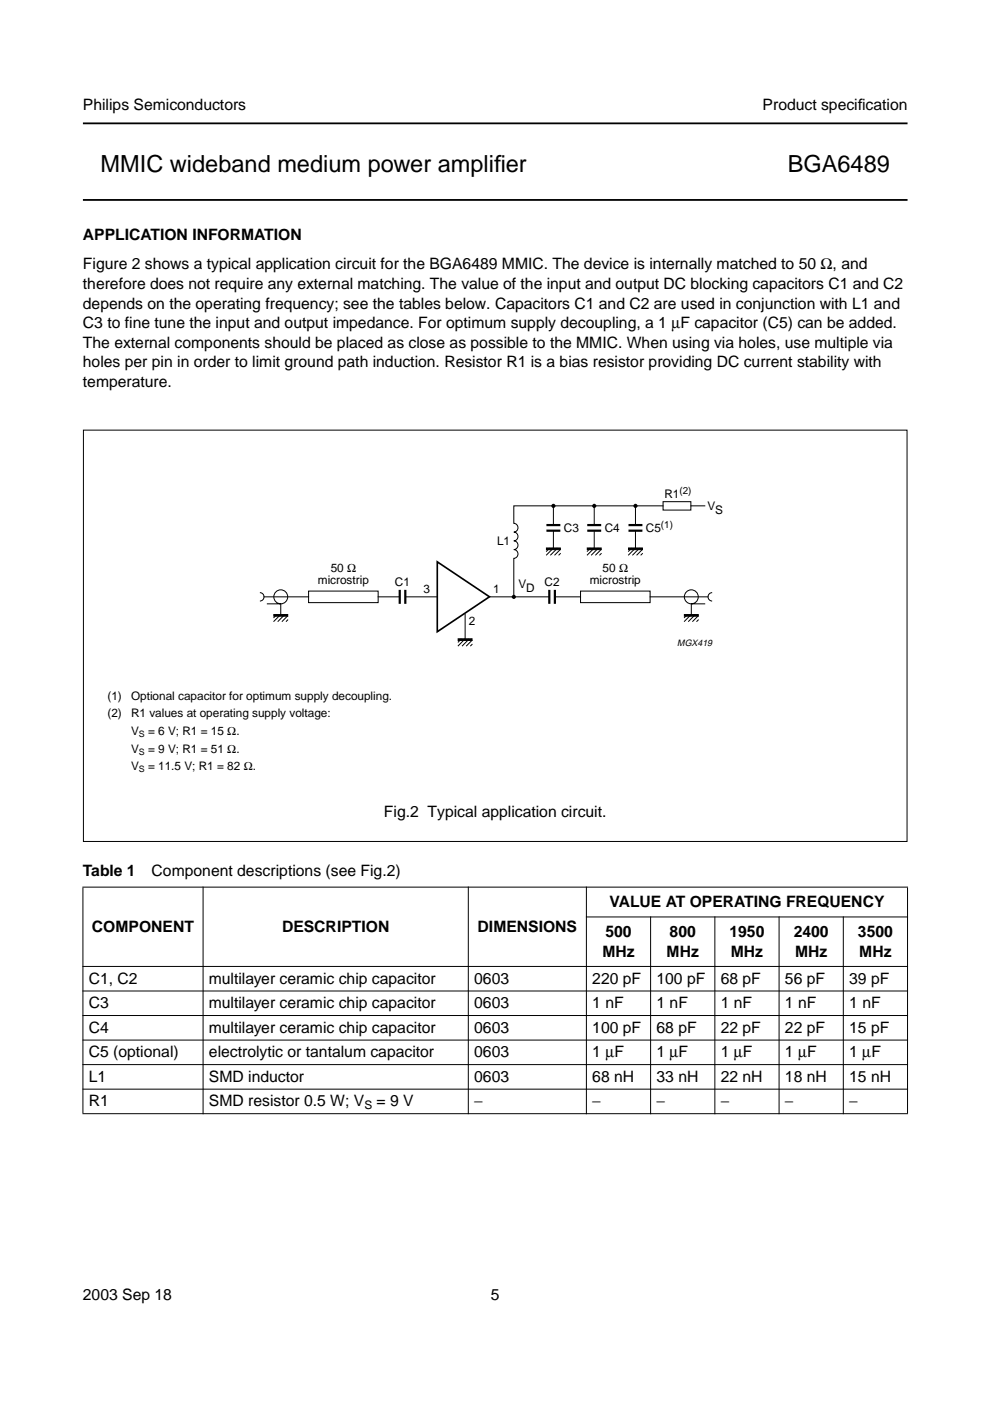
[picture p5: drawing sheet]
<svg xmlns="http://www.w3.org/2000/svg" width="210mm" height="297mm" viewBox="0 0 210 297" stroke-linecap="round" stroke-linejoin="round" font-family="sans-serif">
<defs><g id="words">
<g font-size="5">
<text x="21.3" y="36.5">MMIC wideband medium power amplif</text>
<text x="104.8" y="36.5">ier</text>
<text x="167" y="36.5">BGA6489</text>
</g>
<g font-size="3.3">
<text x="17.6" y="23.4">Philips Semiconductors</text>
<text x="161.7" y="23.4">Product specif</text>
<text x="181.9" y="23.4">ication</text>
<text x="17.6" y="50.9">APPLICATION INFORMATION</text>
<text x="17.6" y="57.1">Figure 2 shows a typical application circuit for the BGA6489 MMIC. The device is internally matched to 50 Ω, and</text>
<text x="17.6" y="61.3">therefore does not require any external matching. The value of the input and output DC blocking capacitors C1 and C2</text>
<text x="17.6" y="65.4">depends on the operating frequency; see the tables below. Capacitors C1 and C2 are used in conjunction with L1 and</text>
<text x="17.6" y="69.6">C3 to fine tune the input and output impedance. For optimum supply decoupling, a 1 µF capacitor (C5) can be added.</text>
<text x="17.6" y="73.7">The external components should be placed as close as possible to the MMIC. When using via holes, use multiple via</text>
<text x="17.6" y="77.9">holes per pin in order to limit ground path induction. Resistor R1 is a bias resistor providing DC current stability with</text>
<text x="17.6" y="82.1">temperature.</text>
<text x="81.4" y="173.2">Fig.2 Typical application circuit.</text>
<text x="17.6" y="185.7">Table 1</text>
<text x="32.2" y="185.7">Component descriptions (see Fig.2)</text>
<text x="19.5" y="197.6">COMPONENT</text>
<text x="59.8" y="197.6">DESCRIPTION</text>
<text x="101.3" y="197.6">DIMENSIONS</text>
<text x="129.2" y="192.4">VALUE AT OPERATING FREQUENCY</text>
<text x="127.7" y="202.9">MHz</text>
<text x="128.4" y="198.7">500</text>
<text x="141.3" y="202.9">MHz</text>
<text x="142" y="198.7">800</text>
<text x="154.7" y="198.7">1950</text>
<text x="155" y="202.9">MHz</text>
<text x="168.3" y="198.7">2400</text>
<text x="168.6" y="202.9">MHz</text>
<text x="181.9" y="198.7">3500</text>
<text x="182.2" y="202.9">MHz</text>
<text x="18.8" y="208.6">C1, C2</text>
<text x="44.3" y="208.6">multilayer ceramic chip capacitor</text>
<text x="100.5" y="208.6">0603</text>
<text x="125.6" y="208.6">220 pF</text>
<text x="139.2" y="208.6">100 pF</text>
<text x="152.8" y="208.6">68 pF</text>
<text x="166.4" y="208.6">56 pF</text>
<text x="180.1" y="208.6">39 pF</text>
<text x="18.8" y="213.8">C3</text>
<text x="44.3" y="213.8">multilayer ceramic chip capacitor</text>
<text x="100.5" y="213.8">0603</text>
<text x="125.6" y="213.8">1 nF</text>
<text x="139.2" y="213.8">1 nF</text>
<text x="152.8" y="213.8">1 nF</text>
<text x="166.4" y="213.8">1 nF</text>
<text x="180.1" y="213.8">1 nF</text>
<text x="18.8" y="219">C4</text>
<text x="44.3" y="219">multilayer ceramic chip capacitor</text>
<text x="100.5" y="219">0603</text>
<text x="125.6" y="219">100 pF</text>
<text x="139.2" y="219">68 pF</text>
<text x="152.8" y="219">22 pF</text>
<text x="166.4" y="219">22 pF</text>
<text x="180.1" y="219">15 pF</text>
<text x="18.8" y="224.2">C5 (optional)</text>
<text x="44.3" y="224.2">electrolytic or tantalum capacitor</text>
<text x="100.5" y="224.2">0603</text>
<text x="125.6" y="224.2">1 µF</text>
<text x="139.2" y="224.2">1 µF</text>
<text x="152.8" y="224.2">1 µF</text>
<text x="166.4" y="224.2">1 µF</text>
<text x="180" y="224.2">1 µF</text>
<text x="18.8" y="229.4">L1</text>
<text x="44.3" y="229.4">SMD inductor</text>
<text x="100.5" y="229.4">0603</text>
<text x="125.6" y="229.4">68 nH</text>
<text x="139.2" y="229.4">33 nH</text>
<text x="152.8" y="229.4">22 nH</text>
<text x="166.4" y="229.4">18 nH</text>
<text x="180.1" y="229.4">15 nH</text>
<text x="18.8" y="234.6">R1</text>
<text x="44.3" y="234.6">SMD resistor 0.5 W; V</text>
<text x="79.8" y="234.6">= 9 V</text>
<text x="100.5" y="234.6">−</text>
<text x="125.6" y="234.6">−</text>
<text x="139.2" y="234.6">−</text>
<text x="152.8" y="234.6">−</text>
<text x="166.4" y="234.6">−</text>
<text x="180" y="234.6">−</text>
<text x="17.6" y="275.6">2003 Sep 18</text>
<text x="104.1" y="275.6">5</text>
</g>
<g font-size="2.5">
<text x="140.9" y="105.5">R1</text>
<text x="119.5" y="112.8">C3</text>
<text x="128.2" y="112.8">C4</text>
<text x="136.9" y="112.8">C5</text>
<text x="150" y="108.2">V</text>
<text x="151.6" y="109">S</text>
<text x="105.4" y="115.6">L1</text>
<text x="67.4" y="123.9">microstrip</text>
<text x="70.1" y="121.2">50 Ω</text>
<text x="83.7" y="124.2">C1</text>
<text x="89.8" y="125.6">3</text>
<text x="104.6" y="125.6">1</text>
<text x="109.9" y="124.7">V</text>
<text x="111.6" y="125.6">D</text>
<text x="115.5" y="124.2">C2</text>
<text x="125.1" y="123.9">microstrip</text>
<text x="127.8" y="121.2">50 Ω</text>
<text x="99.4" y="132.5">2</text>
<text x="22.8" y="148.3">(1)</text>
<text x="27.8" y="148.3">Optional capacitor for optimum supply decoupling.</text>
<text x="22.8" y="152.1">(2)</text>
<text x="27.8" y="152.1">R1 values at operating supply voltage:</text>
<text x="27.8" y="155.8">V</text>
<text x="31.4" y="155.8">= 6 V; R1 = 15 Ω.</text>
<text x="27.8" y="159.6">V</text>
<text x="31.4" y="159.6">= 9 V; R1 = 51 Ω.</text>
<text x="27.8" y="163.3">V</text>
<text x="31.4" y="163.3">= 11.5 V; R1 = 82 Ω.</text>
<text x="77.2" y="235.2">S</text>
</g>
<g font-size="2.1">
<text x="144.1" y="104.7">(2)</text>
<text x="140.1" y="111.9">(1)</text>
</g>
<g font-size="1.9">
<text x="143.6" y="136.9">MGX419</text>
<text x="29.4" y="156.3">S</text>
<text x="29.4" y="160">S</text>
<text x="29.4" y="163.8">S</text>
</g>
</g></defs>
<path d="M17.6 26.2h174.8M17.6 42.4h174.8" fill="none" stroke="#000" stroke-width=".38"/>
<g fill="#fff">
<path d="M179 107.4h13.5z"/>
<path d="M178.9 106.5v2z"/>
<path d="M17.7 103.6h174.8v7.1h-174.8z"/>
<circle cx="162.7" cy="104.4" r=".22"/>
<circle cx="162.7" cy="106.3" r=".22"/>
<circle cx="162.7" cy="108.2" r=".22"/>
<circle cx="162.7" cy="110" r=".22"/>
<circle cx="47.7" cy="104.4" r=".22"/>
<circle cx="47.7" cy="106.3" r=".22"/>
<circle cx="47.7" cy="108.2" r=".22"/>
<circle cx="47.7" cy="110" r=".22"/>
</g>
<path d="M115.9 116.2h2.9v.3h-2.9zM124.5 116.2h3v.3h-3zM133.3 116.2h2.9v.3h-2.9zM58.1 130.3h2.9v.3h-2.9zM97.1 135.4h3v.4h-3zM145.1 130.3h2.9v.3h-2.9z" fill="#000" stroke="#000" stroke-width=".21"/>
<g fill="none" stroke="#000" stroke-width=".21">
<path d="M116.5 116.3l-.6 .6M117.2 116.3l-1.3 1.4M117.3 107.3v3.9M117.3 112.7v3.5M118.1 116.3l-1.3 1.4M118.8 116.5l-1.2 1.2M118.8 117.4l-.3 .3M125.1 116.3l-.6 .6M125.9 116.3l-1.4 1.4M126 107.3v3.9M126 112.7v3.5M126.8 116.3l-1.4 1.4"/>
<path d="M127.4 116.5l-1.1 1.2M127.5 117.4l-.3 .3M133.9 116.3l-.6 .6M134.6 116.3l-1.3 1.4M134.7 107.3v3.9M134.7 112.7v3.5M135.5 116.3l-1.3 1.4M136.2 116.5l-1.2 1.2M136.2 117.4l-.3 .3M140.6 106.4h5.9v1.7h-5.9zM140.6 107.3h-31.7v3.7a.93 .93 0 0 1 .9 .9 .93 .93 0 0 1-.9 .9 .93 .93 0 0 1 .9 .9 .93 .93 0 0 1-.9 1 .93 .93 0 0 1 .9 .9 .93 .93 0 0 1-.9 .9 .93 .93 0 0 1 .9 1 .93 .93 0 0 1-.9 .9v8.1M146.5 107.3h2.9"/>
<path d="M55.1 125.7a.89 .89 0 0 1 .9 .8 .89 .89 0 0 1-.9 .9M56 126.5h9.4M56.6 128h2.9v2.3M58.7 130.4l-.6 .5M59.4 130.4l-1.3 1.3M60.3 130.4l-1.3 1.3M61 130.6l-1.2 1.1M61 131.4l-.3 .3M65.4 125.3h14.8v2.5h-14.8zM80.2 126.5h4.4M86.1 126.5h6.6M97.7 135.5l-.5 .6"/>
<path d="M98.5 135.6l-1.3 1.3M98.6 130.2v5.2M99.4 135.6l-1.4 1.3M100 135.8l-1.1 1.1M100.1 136.6l-.3 .3M103.8 126.5h12.5M117.8 126.5h5.3M123.1 125.3h14.7v2.5h-14.7zM145.7 130.4l-.6 .5M146.5 130.4l-1.4 1.3M147.4 130.4l-1.4 1.3M148 130.6l-1.1 1.1"/>
<path d="M148 131.4l-.3 .3M149.5 128h-2.9v2.3M150.1 126.5h-12.3M151 125.7a.89 .89 0 0 0-.9 .8 .89 .89 0 0 0 .9 .9"/>
<circle cx="59.5" cy="126.5" r="1.48"/>
<circle cx="146.6" cy="126.5" r="1.48"/>
</g>
<g fill="#000">
<circle cx="117.3" cy="107.3" r=".44"/>
<circle cx="126" cy="107.3" r=".44"/>
<circle cx="134.7" cy="107.3" r=".44"/>
<circle cx="108.9" cy="126.5" r=".44"/>
</g>
<path d="M115.9 111.3h2.9M115.9 112.5h2.9M124.5 111.3h3M124.5 112.5h3M133.3 111.3h2.9M133.3 112.5h2.9M84.8 125.1v2.9M85.9 125.1v2.9M116.5 125.1v2.9M117.6 125.1v2.9" fill="none" stroke="#000" stroke-width=".47"/>
<path d="M92.7 119.1l11.1 7.4-11.1 7.4z" fill="none" stroke="#000" stroke-width=".35"/>
<path d="M22.6 171h164.8v7.5h-164.8z" fill-rule="evenodd" fill="#fff"/>
<path d="M17.7 91.2h174.6v87.2h-174.6z" fill="none" stroke="#000" stroke-width=".21"/>
<g fill="#000" stroke="#000" stroke-width=".21">
<path d="M17.5 188.1h175zM124.2 194.4h68.3zM17.5 204.9h175zM17.5 210.1h175zM17.5 215.3h175zM17.6 188.2v47.8zM43.1 188v48.2zM99.3 188v48.2zM124.3 188v48.2zM137.9 194.3v41.9zM151.6 194.3v41.9zM165.2 194.3v41.9z"/>
<path d="M178.8 194.3v41.9zM192.4 188.2v47.8zM17.5 220.5h175zM17.5 225.7h175zM17.5 230.9h175zM17.5 236.1h175z"/>
</g>
<use href="#words"/>
</svg>
